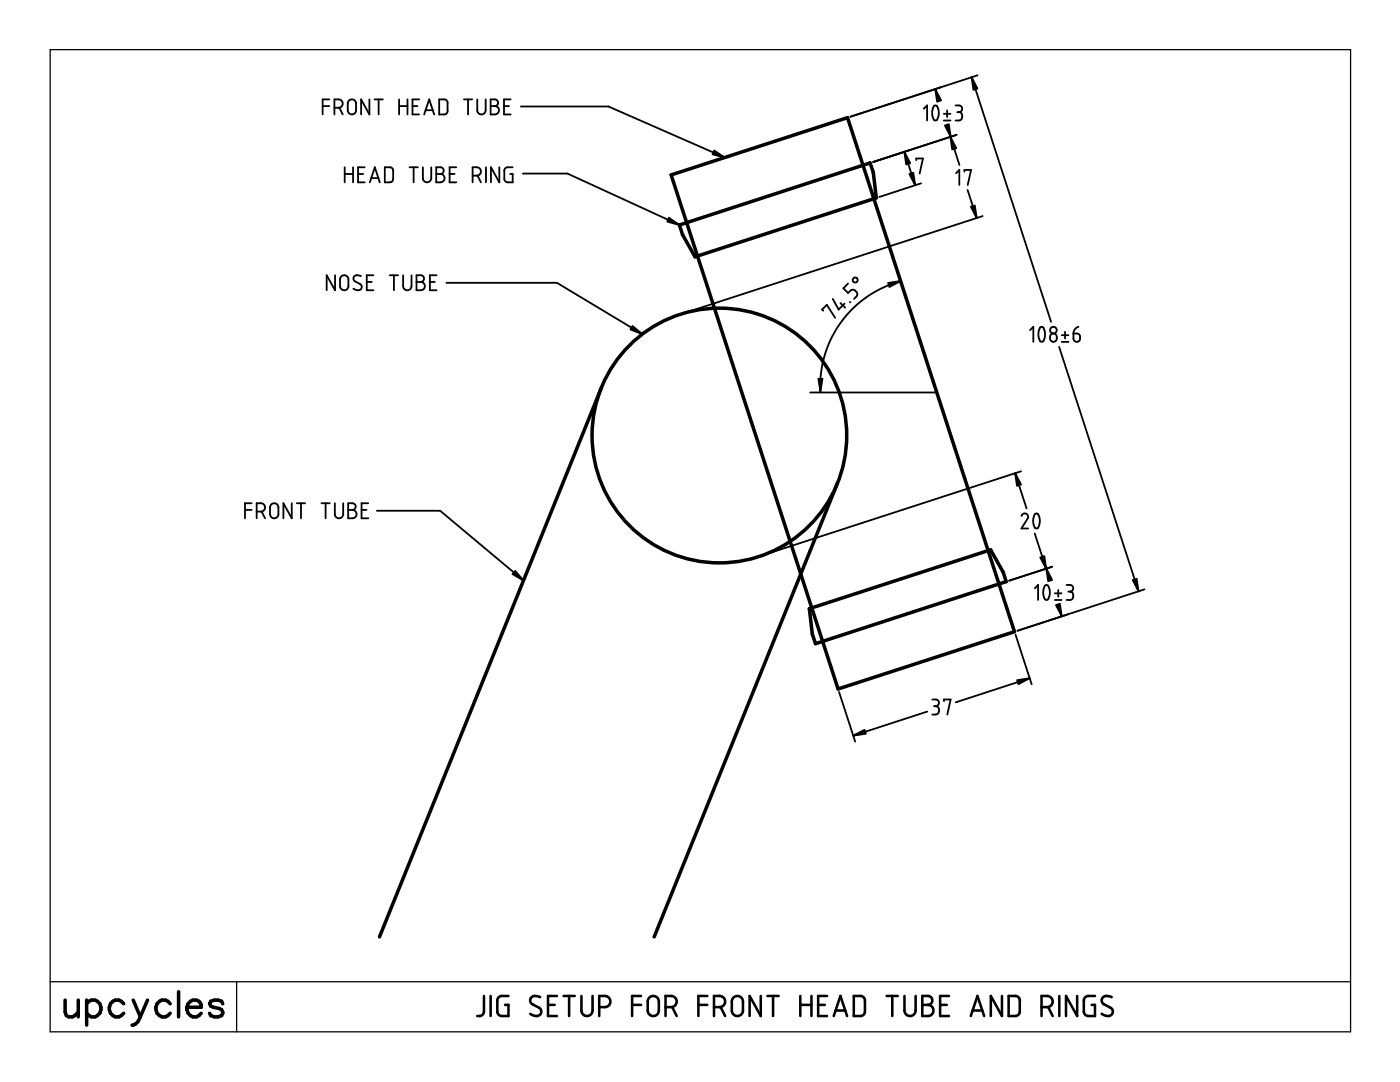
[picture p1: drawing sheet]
<svg xmlns="http://www.w3.org/2000/svg" width="279mm" height="216mm" viewBox="0 0 279 216" stroke-linecap="round" stroke-linejoin="round" font-family="sans-serif">
<path d="M10 9.9h259.5v196h-259.5zM10 195.9h259.5M47.2 195.9v10" fill="none" stroke="#000" stroke-width=".25"/>
<g fill="none" stroke="#000" stroke-width=".7">
<path d="M133.9 34.9l35.2-11.4 33.4 102.5-35.2 11.5zM135.6 44.9l38.1-12.4 .6 1.9 .6 5.1-36.2 11.7-2.5-4.4zM120 77.4l-44.3 109.5M167.1 96.4l-36.5 90.5M161.5 121.5l36.2-11.8 2.5 4.5 .6 1.9-38 12.3-.7-1.9zM13 199.6v2.4l.3 .6 .4 .3h.7l.5-.3 .7-.6M15.6 199.6v3.3M17.3 199.6v5M26.6 199.6l1.4 3.3M29.4 199.6l-1.4 3.3M35.6 197.9v5M38 199.8a1.31 1.31 0 0 1 1.5-.1 1.31 1.31 0 0 1 .7 1.3h-2.9l.2-.7z"/>
<path d="M17.3 200.3a1.64 1.64 0 0 1 2.5-.2 1.64 1.64 0 0 1-.4 2.5 1.45 1.45 0 0 1-2.1-.4M24.7 200.3a1.64 1.64 0 0 0-2.6-.2 1.64 1.64 0 0 0 .4 2.5 1.45 1.45 0 0 0 2.2-.4M28 202.9a1.91 1.91 0 0 1-1.6 1.7M34 200.3a1.64 1.64 0 0 0-2.6-.2 1.64 1.64 0 0 0 .4 2.5 1.45 1.45 0 0 0 2.2-.4M37.3 201a1.58 1.58 0 0 0 .9 1.8 1.58 1.58 0 0 0 2-.6M44.4 200.3l-.2-.5-.7-.2h-.7l-.7 .2-.3 .5 .3 .4 2.1 .8 .2 .7-.2 .4-.7 .3h-.7l-.7-.3-.3-.4"/>
<circle cx="143.6" cy="86.9" r="25.4"/>
</g>
<g fill="none" stroke="#000" stroke-width=".36">
<path d="M65.7 19.8h-1.3v3M73.7 19.8v3l-1.6-3v3M74.7 19.8h1.7M75.6 19.8v3M79.7 19.8v3M81.3 19.8v3M83.7 19.8h-1.4v3h1.4M87.7 19.8l1.2 .1 .4 .4v2l-.4 .5h-1.2zM92.6 19.8h1.6M93.4 19.8v3M95.2 19.8l.1 2.5 .3 .4 .4 .1 .6-.1 .3-.5v-2.4M97.9 19.8l1 .1 .5 .4-.1 .6-.6 .3 .6 .2 .3 .4-.1 .6-.4 .4h-1.2z"/>
<path d="M101.9 19.8h-1.3v3h1.3M186.6 17.8l.8 2.2M193.9 15.4l15.9 48.8M195.1 15l-25.4 8.3M64.4 21.2h1.3M66.7 21.5h1l.5-.3 .2-.7-.3-.5-.4-.2h-1v3M67.7 21.5l.7 1.3M68.8 33.4v3M68.8 34.7h1.7M69.6 20.1l.8-.3 .4 .2 .2 .4 .1 1.8-.5 .6h-.7l-.5-.6v-1.7zM70.5 33.4v3M71.5 34.7h1"/>
<path d="M72.8 33.4h-1.3v3h1.3M73.8 36.4l1-3 1 3M74.1 35.5h1.4M76.8 33.4h1.2l.4 .4 .1 2-.4 .5-1.3 .1zM79.7 21.2h1.6M81.7 33.4h1.7M82.3 21.2h1M82.5 33.4v3M84.4 33.4v2.4l.4 .4 .4 .2 .4-.1 .4-.4 .1-2.5M84.6 22.8l1.1-3 1 3M84.9 22h1.5M87.1 33.4h1l.4 .3-.1 .7-.5 .3 .5 .2 .3 .6v.4l-.4 .4-1.2 .1z"/>
<path d="M87.1 34.7h.8M89.7 34.7h1M91.1 33.4h-1.4v3h1.4M94.3 35.1l1-.1 .5-.2 .2-.8-.3-.4-.4-.2h-1v3M95.3 35l.7 1.4M97 33.4v3M97.9 21.2h.8M99.7 33.4v3l-1.7-3v3M100.6 21.2h1M102.3 33.4h-1.2l-.4 .4-.1 2 .4 .5 1.3 .1v-1.7h-.5M103.9 21.3h17.5l23.3 10.1M104.3 34.6h8.9l22.4 10.3"/>
<path d="M180.5 30.3l1.4 4.3M182.2 35.6l.4 1.4M182.9 32v-.4h1.3l-.7 3M183.8 36.6l-8.3 2.7M184.4 21.7l.6-.7v3M186.4 21.2l.2-.2 .4 .2 .3 1-.1 1.3-.2 .4-.3 .1-.3-.1-.3-.9v-1.1zM188.4 22.7h1.3M188.4 24h1.3M189 25l.7 2.3M189 22v1.4M189.7 27.3l1.8 5.6M190.7 21l.9 .1 .4 .3v.4l-.1 .3-.5 .3"/>
<path d="M190.8 34.6l.7-.7v3M190.9 26.9l-16.6 5.4M191 22.4h.4M191.4 22.4l.5 .3 .1 .9-.5 .4h-.8M192.5 34.2v-.3h1.3l-.7 3M193.1 37.9l1.8 5.6M66.9 54.9v3l-1.7-3v3M68.2 55.1l.7-.2 .4 .2 .2 .4v1.7l-.2 .4-.3 .3-.7-.1-.4-.5v-1.6zM72 55.1l-1-.2-.3 .3-.2 .4 .3 .5 1.3 .8 .1 .2-.1 .5-.2 .2-.6 .1-.8-.3M73.2 56.3h1M74.5 54.9h-1.3v3h1.3M77.8 54.9h1.7"/>
<path d="M78.6 54.9v3M80.5 54.9v2.4l.2 .4 .4 .2 .6-.1 .4-.4v-2.5M83.1 54.9h1l.5 .4v.4l-.1 .3-.5 .3 .5 .2 .3 .4v.5l-.4 .4-1.3 .1zM83.1 56.3h.9M85.8 56.3h1M87.1 54.9h-1.3v3h1.3M89.1 56.4h22l17.1 10.3M166.2 59.6l1.2 2.2 1.2-1.2M169.2 56.6l-.9 .9 .9 1 .9-.7 .5 .1 .4 .4 .1 .6-.7 .7M179.7 56.1l-3.6 1.3-3.1 1.8-2.6 2.2-2.6 2.9-2 3.5-1.2 3.1-.8 3.6-.1 3.6M196.1 43.1l-59.4 19.3M161.7 78.3h25.3"/>
<path d="M164.3 62l-.2-.2 .9-1 1.7 2.6M167.7 60.5l1 .9M169.6 60.2l.1 .1M205.6 65.9l.6-.7v3M207.6 65.4l.5-.1 .4 .9-.1 1.3-.2 .6-.3 .1-.3-.1-.4-1 .1-.9zM209.7 66.8l.3-.2 .4-.1 .4 .3 .1 .8-.2 .5-.5 .1-.5-.2-.1-.3zM211.4 69.2l15.8 48.8M211.9 66.9h1.3M211.9 68.2h1.3M212.6 66.2v1.3M214.2 66.5h.8l.4 .3 .2 .9-.2 .3-.5 .2-.5-.3zM215.2 65.2l-.7 .5-.3 .8"/>
<path d="M202.6 94.4l2.3 7.1M203.8 94l-52.6 17.1M48.9 101.7h1.3M50.2 100.4h-1.3v3M51.2 102.1h1l.4-.2 .3-.5-.2-.7-.4-.3h-1.1v3M52.2 102.1l.7 1.3M54.1 100.7l.4-.3h.4l.6 .6 .1 1.7-.2 .4-.5 .3-.5-.1-.5-.5v-1.6zM58.2 100.4v3l-1.6-3v3M59.2 100.4h1.7M60.1 100.4v3M64.2 100.4h1.6M65 100.4v3"/>
<path d="M66.8 100.4v2.3l.3 .6 .5 .1 .5-.1 .3-.4 .1-2.5M69.5 100.4h1l.5 .5-.1 .6-.6 .2 .6 .2 .2 .5v.6l-.4 .4h-1.2zM69.5 101.7h.8M72.2 101.7h1M73.5 100.4h-1.3v3h1.3M75.2 101.9h12.6l16.7 13.9M203.9 103l.1-.3 .4-.3 .5 .1 .2 .4v.5l-1.2 2.1h1.3M206.5 106.4l3 9.3M206.5 117.4l.7-.7v3M206.5 102.6l.3-.2 .4 .2 .3 .9-.1 1.3-.2 .5-.3 .2-.4-.2-.3-1v-1zM208.5 116.9l.3-.2 .3 .1 .4 .9-.1 1.3-.2 .6-.3 .1-.4-.2-.3-.8v-.9zM210 113.1l-8.6 2.8"/>
<path d="M210.5 118.4h1.4M210.5 119.7h1.4M211.2 117.7v1.4M212.9 116.7l.9 .1 .4 .4-.1 .5-.6 .3M213.2 118h.3M213.5 118l.5 .2 .2 .3-.1 .9-.4 .3h-.8M228.4 117.6l-25.3 8.3M167.4 138.1l3.3 9.9M186.1 139.6h.7l.5 .3v.6l-.2 .3-.4 .1M188.4 139.9v-.3h1.3l-.6 3M202.7 126.6l3.2 9.9M205.5 135.3l-14.8 4.8"/>
<path d="M211.2 120.7l.7 2.3M185.1 142l-14.8 4.8M186.4 140.9h.3M186.7 140.9l.6 .3 .1 .9-.5 .5h-.8"/>
<circle cx="170.7" cy="55.9" r=".5"/>
<circle cx="210.2" cy="65.9" r=".67"/>
</g>
<g fill="#000" stroke="#000" stroke-width=".36">
<path d="M186.6 17.8l1.2 2.2-.8 .3zM193.9 15.4l1.2 2.3-.8 .2zM142.5 30l2.2 1.4-2.5-.6zM180.5 30.3l1.2 2.3-.9 .2zM181.5 34.7l.8-.2 .3 2.5zM189.7 27.3l1.1 2.3-.8 .2zM188.6 25l.8-.2 .3 2.5zM133.5 43.5l2.1 1.4-2.4-.7zM177.2 56.5l2.5-.4-2.2 1.2zM193.8 41.3l.7-.3 .4 2.5zM126.2 65l2 1.7-2.4-1zM163.3 75.6h.8l-.4 2.5z"/>
<path d="M202.6 94.4l1.2 2.3-.8 .2zM102.8 113.9l1.7 1.9-2.2-1.2zM207.6 111.2l.8-.2 .4 2.5zM208.8 113.5l1.2 2.2-.8 .3zM226.1 115.7l.7-.2 .4 2.5zM203 135.7l2.5-.4-2.3 1.2zM210.7 120.7l.8-.2 .4 2.5zM170.3 146.8l2.2-1.2 .3 .8z"/>
</g>
<g fill="none" stroke="#000" stroke-width=".51">
<path d="M96.6 198.7l-.1 3.4-.5 .6h-.8M97.9 198.7v4M101.5 198.7l-1.7 .1-.5 .5v2.7l.2 .4 .3 .3h1.7v-2.2h-.7M107.8 199l-.7-.2h-.7l-.5 .3-.1 .6 .3 .6 1.7 1 .2 .5-.1 .4-.2 .3-.4 .2-.9-.1-.6-.3M111.1 198.7h-1.7v4h1.7M112.5 198.7h2.2M113.6 198.7v4M116 198.7l.1 3.2 .3 .6 .6 .2 .8-.2 .4-.5 .1-3.3M127.9 198.7h-1.7v4M129.5 199.2l.5-.4h.6l.5 .2 .3 .5 .1 2.3-.3 .6-.5 .3-.9-.1-.5-.5v-2.4zM141.2 198.7h-1.8v4M146.3 199.2l.5-.4h.6l.5 .2 .3 .5 .1 2.3-.3 .6-.5 .3-.9-.1-.5-.5-.1-2.4z"/>
<path d="M151.8 198.7v4l-2.2-4v4M153.2 198.7h2.2M154.3 198.7v4M159.7 198.7v4M161.9 198.7v4M165.1 198.7h-1.8v4h1.8M170.4 198.7l1.6 .1 .6 .5v2.7l-.2 .4-.4 .3h-1.6zM177 198.7h2.2M178.1 198.7v4M180.5 198.7v3.2l.4 .6 .6 .2 .7-.1 .5-.6v-3.3M184.1 198.7l1.3 .1 .6 .5 .1 .4-.2 .5-.7 .3 .8 .3 .3 .7-.2 .7-.5 .4-1.5 .1zM189.4 198.7h-1.8v4h1.8"/>
<path d="M200 198.7v4l-2.3-4v4M201.3 198.7h1.5l.4 .2 .2 .3 .1 2.8-.2 .4-.4 .3h-1.6zM211.4 198.7v4M215 198.7v4l-2.3-4v4M218.5 198.7l-1.6 .1-.6 .5v2.6l.2 .5 .4 .3h1.6v-2.2h-.6M221.9 199l-.7-.2h-.7l-.5 .3-.1 .6 .3 .6 1.8 1.1 .1 .3-.1 .6-.5 .4h-.5l-1.1-.4M109.4 200.5h1.3M119.6 201h1.2l.7-.3 .3-.7-.2-.8-.8-.5h-1.2v4M126.2 200.5h1.7M132.8 201h1.2l.7-.3 .3-.7-.2-.8-.7-.5h-1.3v4M134.2 200.9l.8 1.8M139.4 200.5h1.8"/>
<path d="M142.5 201h1.2l.7-.3 .3-.7-.2-.8-.8-.5h-1.2v4M143.8 200.9l.9 1.8M159.7 200.5h2.2M163.3 200.5h1.3M166.4 202.7l1.3-4 1.4 4M166.8 201.6h1.9M184.1 200.5h1.1M187.6 200.5h1.4M193.7 202.7l1.4-4 1.3 4M194.1 201.6h1.9M207.9 201h1.2l.6-.3 .4-.7-.2-.8-.8-.5h-1.2v4M209.2 200.9l.9 1.8"/>
</g>
</svg>
